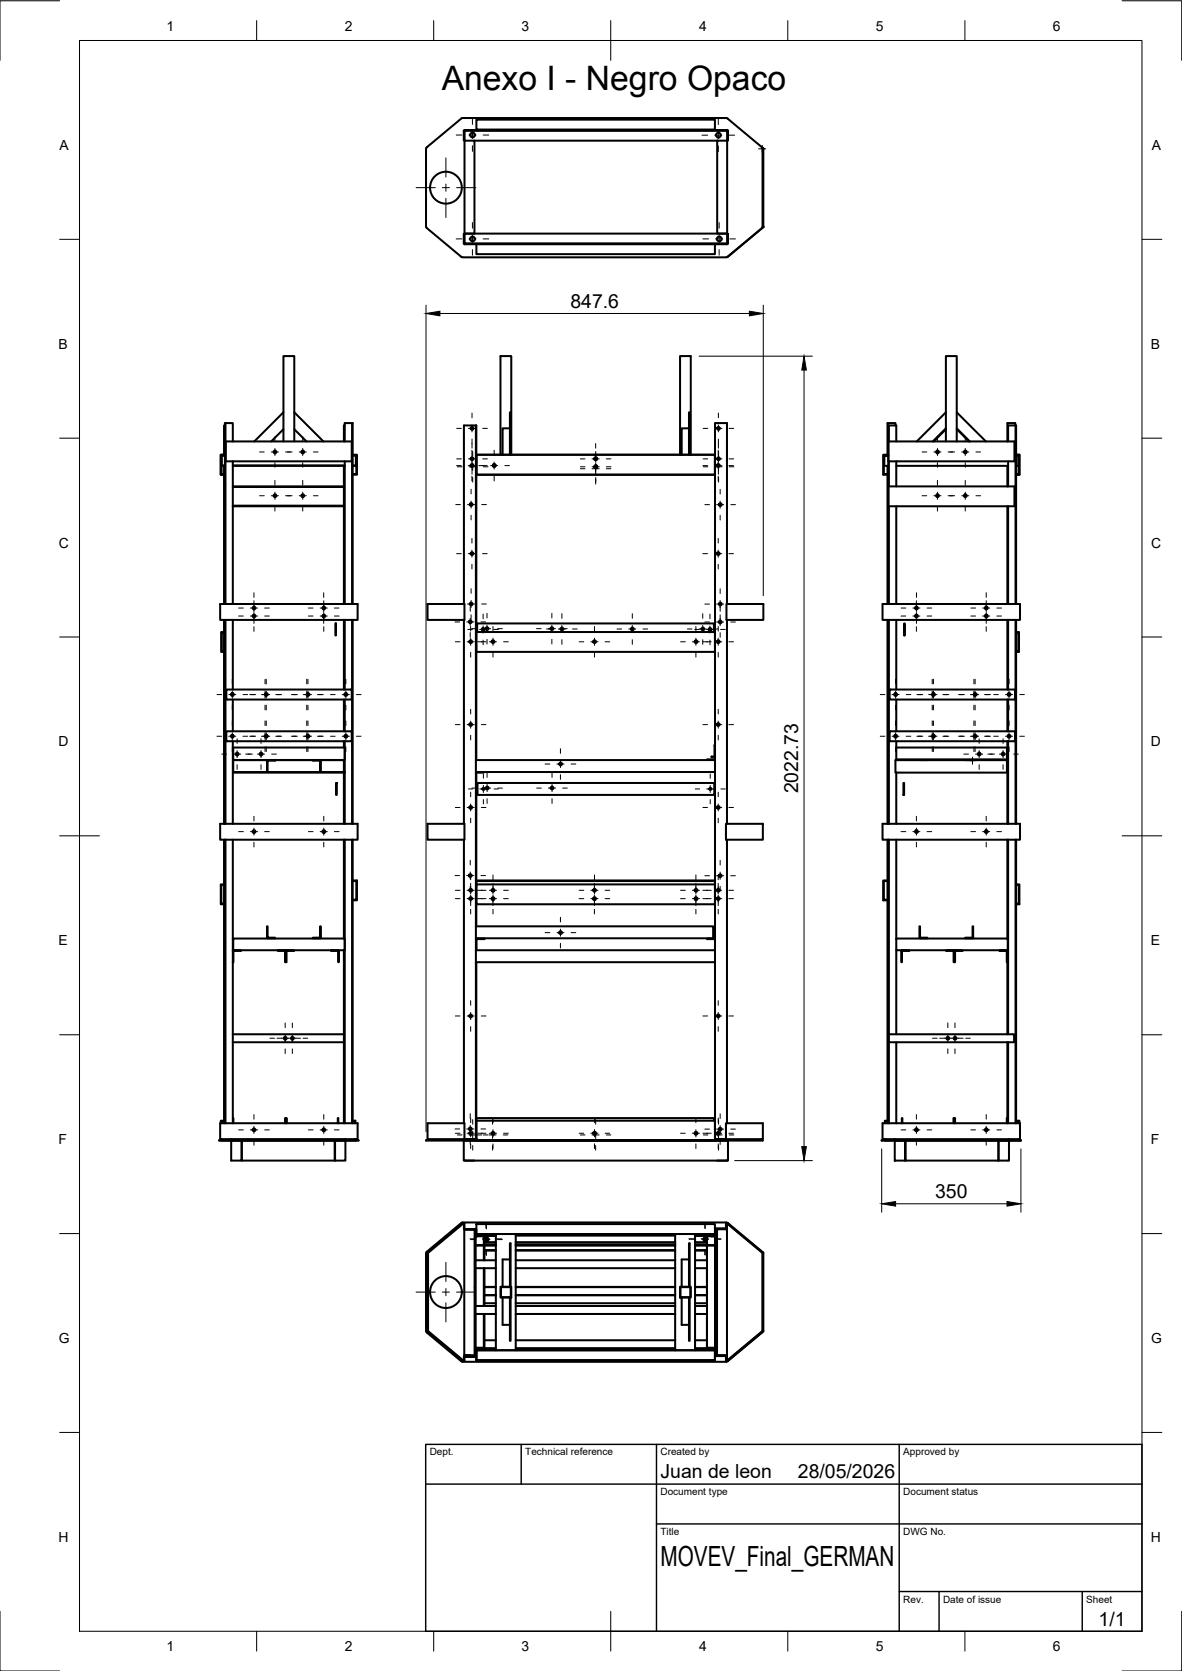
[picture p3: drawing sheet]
<svg xmlns="http://www.w3.org/2000/svg" width="297mm" height="420mm" viewBox="0 0 297 420" stroke-linecap="round" stroke-linejoin="round" font-family="sans-serif">
<defs><g id="words">
<text font-size="8.5" x="111" y="22.6">Anexo I - Negro Opaco</text>
<text font-size="7" x="166" y="393.7">MOVEV_Final_GERMAN</text>
<g font-size="4.9">
<text x="143.3" y="77.4">847.6</text>
<text x="200.6" y="199.5" transform="rotate(-90 200.6 199.5)">2022.73</text>
<text x="235" y="301.2">350</text>
<text x="166" y="371.7">Juan de leon</text>
<text x="200.5" y="371.7">28/05/2026</text>
<text x="276.1" y="408.8">1/1</text>
</g>
<g font-size="3.5">
<text x="41.9" y="7.7">1</text>
<text x="86.6" y="7.7">2</text>
<text x="131.1" y="7.7">3</text>
<text x="175.7" y="7.7">4</text>
<text x="220.1" y="7.7">5</text>
<text x="264.6" y="7.7">6</text>
<text x="15" y="37.7">A</text>
<text x="289.5" y="37.7">A</text>
<text x="14.7" y="87.7">B</text>
<text x="289.2" y="87.7">B</text>
<text x="14.8" y="137.7">C</text>
<text x="289.3" y="137.7">C</text>
<text x="14.7" y="187.7">D</text>
<text x="289.2" y="187.7">D</text>
<text x="14.7" y="237.7">E</text>
<text x="289.2" y="237.7">E</text>
<text x="14.7" y="287.7">F</text>
<text x="289.2" y="287.7">F</text>
<text x="14.8" y="337.7">G</text>
<text x="289.3" y="337.7">G</text>
<text x="14.7" y="387.7">H</text>
<text x="289.2" y="387.7">H</text>
<text x="41.9" y="415.2">1</text>
<text x="86.6" y="415.2">2</text>
<text x="131.1" y="415.2">3</text>
<text x="175.7" y="415.2">4</text>
<text x="220.1" y="415.2">5</text>
<text x="264.6" y="415.2">6</text>
</g>
<g font-size="2.5">
<text x="108" y="366">Dept.</text>
<text x="132" y="366">Technical reference</text>
<text x="166" y="366">Created by</text>
<text x="227" y="366">Approved by</text>
<text x="166" y="376">Document type</text>
<text x="227" y="376">Document status</text>
<text x="166" y="386">Title</text>
<text x="227" y="386">DWG No.</text>
<text x="227" y="403">Rev.</text>
<text x="237" y="403">Date of issue</text>
<text x="273" y="403">Sheet</text>
</g>
</g></defs>
<!-- layer: Visible -->
<g fill="none" stroke="#000" stroke-width=".51">
<path d="M107.1 37.4v19.6M107.3 37l8.9-7.3h66.3l9 7.3M107.3 37l-.2 .4M116.7 35.4h2.5v23.3h-2.5zM116.7 35.4v-2.5h66.1v2.5M116.8 32.7h65.9M116.8 32.7l-.3 .2v2.4l.3-2.5h65.9l.1 2.5h.1v-2.4l-.2-.2M119.2 35.4h61M119.7 30.1h60v2.5h-60zM180.2 35.4h2.5v23.3h-2.5zM182.7 35.4h.1M191.5 37l.2 .4v19.7"/>
<path d="M191.6 37.1l.2 .2M191.7 37.3v.1M191.8 37.3l.1 .1M191.8 37.4v19.6M107.1 56.9l.2 .4 9 7.4h66.2l9.3-7.7M116.5 58.8l.1 2.4 .2 .1h65.9l.1-2.5h.1v2.4l-.2 .2h-65.9l-.3-.2zM116.7 58.7h66.1v2.5h-66.1zM191.6 57.2h.1M191.7 56.9l-.2 .4M191.7 57v.2M119.7 61.4v2.5h60v-2.5M183.1 64.4l-.1 .1"/>
<path d="M55.5 114.3v5.1h1h-1v-5.1h1zM55.6 114.5h.9h-.9v4.7h.9h-.9zM55.7 117h.8M56.3 114.5h.1M56.3 117.1v2.1M56.3 119.4v32.5M56.5 107h-.2v7.3M56.5 114.5h-.8v2.6h.8M56.7 106.4h1.8v4.6M56.7 106.4h-.2v45.5M56.7 106.4v45.5M56.7 111h31.7v5h-31.7z"/>
<path d="M58.5 117h28.1M58.5 117.1h28.1M58.5 116v35.9M71.2 111v-21.5h2.8v21.5M71.2 103.7l-7.3 7.3M71.2 107.9l-3 3.1M74 103.7l7.3 7.3M74 107.9l3 3.1M86.4 117.1v34.8M86.6 111v-4.6h2v45.5M86.6 107h-.2v4M86.6 116v35.9"/>
<path d="M88.5 106.4v45.5M88.6 114.5h.8v2.5M88.6 114.5h1v4.7h-1M88.6 114.3h1.1v5.1h-1.1M88.6 117h.8M89.4 117l-.8 .1M119 117h-.4l-.2 .4M119.6 107l.1 84.1M119.7 114.3h60v5.1h-60zM125.8 114.3v-24.8h2.7v24.8M128.1 114.3v-10.6h.2v10.6M128.1 107.7h-1.8v6.6"/>
<path d="M149.5 117.6h.5M170.9 114.3v-24.8h2.7v24.8M173.1 114.3v-10.6h.2v10.6M173.1 107.7h-1.8v6.6M180.9 117.1a.35 .35 0 0 0-.4-.1 .35 .35 0 0 0-.2 .3M182.7 111v5M223 114.5h.1M223 117.1v2.1M223 119.4v32.5M223.2 114.5l-1 .1M223.2 114.6h-1v2.5h1M223.2 114.3h-1.2v5.1h1.2"/>
<path d="M223.2 114.5h-1.1v4.7h1.1M223.3 111h31.6v5h-31.6zM223.4 111v-4h-.2v44.9M223.4 107h1.8v4M223.4 116v6.3M225 107v-.6h-2v7.9M225.2 117.1h28.1M225.2 116v6.3M237.7 111v-21.5h2.7v21.5M237.7 103.7l-7.3 7.3M237.7 107.7l-3.3 3.3M237.7 107.9l-3.1 3.1"/>
<path d="M240.4 103.7l7.4 7.3M240.4 107.7l3.3 3.3M240.4 107.9l3.1 3.1M253.2 117.1v5.2M253.3 111v-4h2.1v44.9M253.3 116v6.3M255.1 107v-.6h-1.9v4.6M255.2 107v44.9M255.4 114.3h.8v5.1h-.8h.8v-5.1zM255.4 114.5h.6v4.7h-.6h.6v-4.7zM255.4 114.5h.5v2.6h-.5M255.4 114.6h.5"/>
<path d="M58.5 127.1h27.9M58.5 127.3h27.9M58.5 122.4h27.9M58.5 122.3h27.9M223.3 122.3h31.6v5h-31.6zM223.4 127.3v24.6M225.2 127.3v24.6M253.2 127.3v24.6M253.3 127.3v24.6M55.3 151.9h34.6v4h-34.6zM56.3 155.9v3M56.3 159.1v4.7"/>
<path d="M56.5 158.9h-.9v5h.9M56.5 159.1h-.8v4.7h.8M56.5 155.9v51.2M56.7 155.9v51.2M58.5 155.9v17.5M84.3 156.8h.1v3h-.1zM86.4 155.9v17.5M86.6 155.9v17.5M88.5 155.9v51.2M88.6 155.9v51.2M107.4 151.9h9.3v4h-9.3zM116.6 151.9v-44.9h3v179.4h-2.9"/>
<path d="M116.6 155.9v51.2M119.7 158.9h60v5h-60zM119.9 158.9v-2.1h59.5v2.1M182.6 151.9h9.2v4h-9.2zM182.7 151.9v-45.5h-3v180h2.7M182.7 155.9v51.2M221.8 151.9h34.5v4h-34.5zM223 155.9v51.2M223.2 155.9v51.2M223.4 155.9v51.2M225.2 155.9v17.5M227.2 156.8h.2v3h-.2z"/>
<path d="M253.2 155.9v17.5M253.3 155.9v17.5M255.2 155.9v51.2M255.4 158.9h.7v5h-.7M255.4 159.1h.5v4.7h-.5M255.4 155.9v51.2M56.3 163.9v43.2M56.9 173.4h31.5v2.5h-31.5zM58.5 174.3v.7M58.5 175.9v8M66.8 174.3a.35 .35 0 0 1 .2 .3 .35 .35 0 0 1-.2 .3M77.2 174.3a.35 .35 0 0 1 .2 .3 .35 .35 0 0 1-.2 .3"/>
<path d="M86.4 175.9v8M86.6 174.4v.5M86.6 175.9v8M223.6 173.4h31.5v2.5h-31.5zM225.2 174.3v.6M225.2 175.9v8M234.4 174.3a.35 .35 0 0 1 .2 .3 .35 .35 0 0 1-.2 .3M244.9 174.3a.35 .35 0 0 1 .2 .3 .35 .35 0 0 1-.2 .3M253.2 175.9v8M253.3 174.4v.5M253.3 175.9v8M56.9 183.9h31.5v2.5h-31.5z"/>
<path d="M58.5 184.8v.6M58.5 186.4v20.7M58.6 188h28v3.1h-28zM66.8 184.8a.35 .35 0 0 1 .2 .3 .35 .35 0 0 1-.2 .3M67.3 191.1l-.2 .2v2.8h.1v-2.8h1.9v-.2h-10.5v3.2h28v-.2h-28M77.2 184.8a.35 .35 0 0 1 .2 .3 .35 .35 0 0 1-.2 .3M78.6 191.1v.2h1.9v2.8h.1v-2.8l-.1-.2h-11.4M80.5 191.1h5.9v3M84.5 196.9h.1v3h-.1zM86.4 186.4v1.6M86.4 194.3v12.8M86.6 184.9v.4"/>
<path d="M86.6 186.4v20.7M119.7 194.3v38.6M120 196.9h59.5v3h-59.5zM179.7 194.1h-60.1h2v.2h-2M179.7 190.9h-2v.2h2h-60.1M179.7 187.4h-.1v2.8h-.8v.2h.9M223.6 183.9h31.5v2.5h-31.5zM225 191.1h28v3.2h-28zM225.2 188h27.8v3.1M225.2 190.9h27.8M225.2 184.8v.6M225.2 186.4v4.7"/>
<path d="M225.2 194.3v12.8M227 196.9h.2v3h-.2zM231.2 191.1h1.8M234.4 184.8a.35 .35 0 0 1 .2 .3 .35 .35 0 0 1-.2 .3M242.5 191.1h.1M244.4 191.1h.1M244.9 184.8a.35 .35 0 0 1 .2 .3 .35 .35 0 0 1-.2 .3M253.2 186.4v20.7M253.3 184.9v.5M253.3 186.4v20.7M55.3 207.1h34.6v4h-34.6zM56.3 211.1v11.3"/>
<path d="M56.5 211.1v71.3M56.7 211.1v71.3M58.5 211.1v27.9M86.4 211.1v24.9M86.6 211.1v71.3M88.5 211.1v71.3M88.6 211.1v71.3M107.4 207.1h9.3v4h-9.3zM116.6 211.1v71.3M182.4 207.1h9.3v4h-9.3zM182.7 211.1v71.3M221.8 207.1h34.5v4h-34.5z"/>
<path d="M223 211.1v10.3M223.2 211.1v71.3M223.4 211.1v71.3M225.2 211.1v27.8h28v-2.9h-28M253.2 211.1v24.9M253.3 211.1v49M255.2 211.1v71.3M255.4 211.1v71.3M56.3 222.5v4.7M56.3 227.4v54.4M56.5 222.4h-1v5h1M56.5 222.5h-.9v4.7h.9"/>
<path d="M58.5 238.9h.1M58.5 236.1h.1M58.5 236h.1M58.6 239l1.9-.1v.2h-1.8v2.8h-.2zM58.6 236h28v2.9h-28zM67.2 235.9h1.9v-.1h-1.9v-2.9h-.1v2.9l.2 .1M71.6 238.9h-1.8v.2h1.8v2.8h.2v-2.8l-.1-.2M71.9 239l2-.1v.2h-1.9v2.8h-.1zM80.5 232.9h.1v3h-2v-.1h1.9zM85.2 239.1l-.2-.2h-1.8v.2h1.8v2.8h.2v-2.8M86.4 238.9v43.5M88.6 221.5h1v4.7h-1"/>
<path d="M88.6 221.4h1.1v5h-1.1M119.6 232.9h59.6v3h-59.6M119.7 236h2.1v.1h-2.1l-.1 2.8h60.1M119.7 235.9v.1M119.7 236.1v2.8M119.7 236h-.1M119.7 221.5v-.1h60v1M119.7 222.4h60v5h-60zM119.7 221.5h60M119.7 221.5v.9M123.7 226.2h.4M149.2 226.2h.4"/>
<path d="M174.7 226.2h.4M179.7 236h-2v.1h2M223 221.5v4.7M223 226.4v55.4M223.2 221.4h-1.2v5h1.2M223.2 221.5h-1.1v4.7h1.1M225.2 238.9v21.2M226.6 239l1.9-.1v.2h-1.8v2.8h-.2zM231.1 232.9h.1v2.9h1.8v.1h-1.9zM237.8 238.9l2 .1v2.9h-.2v-2.8h-1.8zM239.9 239l2-.1v.2h-1.9v2.8h-.1zM244.4 232.9h.2l-.1 3h-2v-.1h1.9z"/>
<path d="M253.2 238.9v.1M253.2 239.1l-.2-.2h-1.8v.2h1.8v2.8h.2v-2.8M255.4 222.4h.8v5h-.8M255.4 222.5h.6v4.7h-.6M58.5 241.9v40.5M119.6 241.9h60.1M119.7 241.9v44.5h-3M253.2 241.9v18.2M58.5 260.1h27.9M58.5 262.1h27.9M223.4 260.1h31.4v2h-31.4M225.2 262.1v20.3"/>
<path d="M253.2 262.1v19M253.3 262.1v20.3M55.1 286.7h35v.1h-35zM55.3 282.4h34.6v4h-34.6zM55.5 286.8h2.5M55.5 286.4v.3M55.6 286.4v.2l2.4 .1M56.3 281.9v.5M56.5 281.8h-1v.6M56.5 281.9h-.9v.5M58 286.4v.2M58 286.6h28.7"/>
<path d="M58.1 286.8h2.6v5h-2.6zM58.5 281.1h.2v1.3M60.7 286.9l.1 .1v-.2h23.3v5h-23.3v-4.8M60.8 291.6l-.1 .2M63.5 284.1h.7M71.6 282.4v-1.3h.2v1.3M71.9 282.4v-1.3h.2v1.3M81 284.1h.7M84.1 291.6l.1 .2M84.1 287v4.6M84.2 286.8h2.6v5h-2.6zM84.2 286.9l-.1 .1"/>
<path d="M84.9 282.4v-1.3h.1v1.3M86.7 286.4v.3l-28.7-.1M86.8 286.8h2.5M88.6 281.8h.7v.6M88.6 281.9h.6v.5M89.2 286.4v.2l-2.4 .1M89.3 286.4v.3M107.1 286.7h84.6v.1h-84.6zM107.4 282.4h9.3v4h-9.3zM116.5 286.8h66.4v5h-66.4zM116.9 291.8h.1M116.9 291.8h2.3"/>
<path d="M118.6 285.1l-.1 .2M119.7 281.8v-.7h59.7v.7M119.7 281.8v4.9M119.7 281.8h60v4.9M119.7 286.8h60M123.6 285.1l.3-.1 .2 .2M149.7 285l-.3 .3M174.7 284.7v.5M180.2 291.8h2.3M180.8 285.1l-.3-.1-.2 .2M182.4 282.4h9.3v4h-9.3zM182.6 291.8h.1"/>
<path d="M221.6 286.7h35v.1h-35zM221.8 282.4h34.5v4h-34.5zM222.4 286.8h2.5M222.4 286.4v.3M222.5 286.4v.2l2.4 .1M223 281.9v.5M223.2 281.8h-.8v.6M223.2 281.9h-.7v.5M224.9 286.8h2.6v5h-2.6zM224.9 286.4v.3h28.7v-.3M226.6 282.4v-1.3h.2v1.3M227.5 286.9v.1"/>
<path d="M227.5 286.8h23.4v5h-23.4zM227.5 287v4.6M227.5 291.6v.2M230 284.1h.7M230 284.2h.6M239.6 282.4v-1.3h.2v1.3M239.9 282.4v-1.3h.1v1.3M247.5 284.1h.7M247.5 284.2h.7M250.9 291.6l.1 .2M251 286.8h2.6v5h-2.6zM251 286.9l-.1 .1"/>
<path d="M253 282.4v-1.3h.2v1.3M253.7 286.8h2.5M255.4 281.8h.8v.6M255.4 281.9h.6v.5M256 286.4v.2l-2.3 .1M256.2 286.4v.3M107.5 314.9l8.7-7.3h.5v1.4h-.1v-1.3h-.3l-8.7 7.3v19.7l8.8 7.3h.2v-.8M107.5 314.9v19.8l8.8 7.4 .4 .1v-1M115.9 307.5l-8.8 7.5v19.7l.2 .3 8.8 7.4h66.4l9.1-7.5M115.9 307.5h66.9M116.7 309.1v31.7h2.6v-31.6M116.7 309.1h.1"/>
<path d="M116.7 309.1h3v2h-.2v-1.9h-2.8zM119.5 317v1.9h5.1M119.5 317v-6.1h-.1v28h.1v-8.6M119.5 318.9v9.5M119.5 316.9h5.1M119.5 310.9h.1M119.7 310.9h1.9v2.2M119.7 307.8h60v2.5h-60zM119.7 310.3v.4h4.9M121.6 311.1h.2v1.8M121.6 313.2v3.7M121.6 318.9v9.5"/>
<path d="M121.6 312.9h3M121.8 313v.1M121.8 313.2v3.7M121.8 318.9v9.5M121.8 314.5h2.8M121.8 314.3h2.8M121.8 312.3h2.8M121.8 311.6a.5 .5 0 0 1 .7-.4 .5 .5 0 0 1 0 .9 .5 .5 0 0 1-.7-.4M122.6 311.3a.5 .5 0 0 1-.2 .6 .5 .5 0 0 1-.6-.1M124.6 310.7l-4.9 .2M124.6 313.1h-4.7v.1h4.7M124.6 310.3v29.2"/>
<path d="M128.1 316.7h-1.8v6.8M129.6 318.9h40.1M129.6 316.9h40.1M129.6 314.5h40.1M129.6 314.3h40.1M129.6 312.3h40.1M129.6 310.3v29.2M129.6 310.7h40.1M129.6 313h40.1M129.6 312.9h40.1M129.6 313.2h40.1M169.7 310.3v29.2"/>
<path d="M173.1 316.7h-1.8v6.8M174.7 313l4.7 .1v.1h-4.7M174.7 310.3v29.2M174.7 318.9h3M174.7 316.9h3M174.7 310.7h4.2M174.7 314.5h3M174.7 314.3h3M174.7 312.3h3M174.7 310.7h4.3M177.5 311.2a.5 .5 0 0 1 0 .6 .5 .5 0 0 1-.6 .1M177.7 310.9v2h-3"/>
<path d="M177.7 313v.1M177.7 313.2v25.7M177.7 310.9h.1M177.7 311.3a.5 .5 0 0 0-.8-.1 .5 .5 0 0 0 0 .8 .5 .5 0 0 0 .8-.1M179.3 310.3l-.5 .6h1v-1.9h2.9v-.1h-3v2M179.6 310.3v.6M179.7 309.9h.1M179.7 310.9h-2v2.2M179.9 312.3h.2v2h-.2M180.2 309.1h2.5v31.7h-2.5zM180.2 309.1h-.2l.2 .1M182.6 308.8h.1v-1.1h.3l8.7 7.3v19.7l-8.8 7.3h-.2v-.8h-.1"/>
<path d="M182.6 307.6v1.2M182.8 307.5l.1 .1M182.8 307.7l8.8 7.3v19.7l-8.8 7.3M182.9 307.6h-.5v1.2h.2M183 307.6l8.8 7.3M191.7 315v.1M191.8 314.9v19.8M119.3 325.6h.1M119.3 323.6h.1M119.5 330.4h5.1M119.7 339.5h60v2.5h-60zM119.7 339.1v.3"/>
<path d="M121.6 330.4v8.5h-2.1v.2h2.3v-8.7M121.8 337h2.8M121.8 339h2.8M121.8 327.7h2.8M121.8 325.7h2.8M121.8 325.6h2.8M121.8 323.6h2.8M124.6 328.4h-5.1v1.9M124.6 339.4h-4.9v2.5M125.8 323.5h2.7v2.8h-2.7zM125.9 323.6h2.5v2.6h-2.5zM126.3 326.3v6.8h1.8"/>
<path d="M128.1 326.3v10.8h.2v-10.8M128.1 323.5v-10.8h.2v10.8M129.6 337h40.1M129.6 339h40.1M129.6 327.7h40.1M129.6 325.7h40.1M129.6 328.4h40.1M129.6 330.4h40.1M129.6 325.6h40.1M129.6 323.6h40.1M129.6 339.4h40.1M170.9 323.5h2.7v2.8h-2.7z"/>
<path d="M171 323.6h2.5v2.6h-2.5zM171.3 326.3v6.8h1.8M173.1 326.3v10.8h.2v-10.8M173.1 323.5v-10.8h.2v10.8M174.7 339.4l5 .1M174.7 337h3M174.7 339h5M174.7 327.7h3M174.7 325.7h3M174.7 328.4h3M174.7 330.4h3M174.7 325.6h3"/>
<path d="M174.7 323.6h3M177.7 338.9h.1M177.7 338.9h2.2v-28h-.2v28M179.5 339v.4M179.9 338.9l-.1 .1M191.7 334.7h.1M191.8 334.8l-8.8 7.3-.6 .1v-1h.2M191.9 334.7l-.1 .1M116.6 341h2.8v-1.8h.2v2h-3zM116.9 340.8h1.3v.1h-1.3l-.2-.1M179.8 341h2.9v-.2h-2.9v-1.8h-.1v1.8l.1 .2M180.2 340.5h-.2l.2 .1"/>
<path d="M182.6 341.2v1"/>
<circle cx="118.8" cy="33.9" r=".6"/>
<circle cx="180.5" cy="34" r=".6"/>
<circle cx="112.1" cy="47.2" r="4"/>
<circle cx="118.8" cy="60.1" r=".6"/>
<circle cx="180.8" cy="60.1" r=".6"/>
<circle cx="69.1" cy="113.6" r=".35"/>
<circle cx="76.1" cy="113.6" r=".35"/>
<circle cx="118.6" cy="117" r=".35"/>
<circle cx="118.6" cy="115.3" r=".35"/>
<circle cx="118.6" cy="107.7" r=".35"/>
<circle cx="124.2" cy="117" r=".35"/>
<circle cx="149.7" cy="115.3" r=".35"/>
<circle cx="149.7" cy="117.3" r=".35"/>
<circle cx="180.5" cy="117" r=".35"/>
<circle cx="180.6" cy="115.3" r=".35"/>
<circle cx="180.6" cy="107.7" r=".35"/>
<circle cx="235.6" cy="113.6" r=".35"/>
<circle cx="242.6" cy="113.6" r=".35"/>
<circle cx="69.1" cy="124.6" r=".35"/>
<circle cx="76.1" cy="124.6" r=".35"/>
<circle cx="118.4" cy="126.8" r=".35"/>
<circle cx="118.6" cy="139.2" r=".35"/>
<circle cx="180.5" cy="139.2" r=".35"/>
<circle cx="181" cy="126.9" r=".35"/>
<circle cx="235.6" cy="124.6" r=".35"/>
<circle cx="242.6" cy="124.6" r=".35"/>
<circle cx="63.8" cy="152.9" r=".35"/>
<circle cx="63.8" cy="154.9" r=".35"/>
<circle cx="81.4" cy="152.9" r=".35"/>
<circle cx="81.4" cy="154.9" r=".35"/>
<circle cx="118.2" cy="156.3" r=".35"/>
<circle cx="118.4" cy="151.9" r=".35"/>
<circle cx="121.4" cy="158.3" r=".35"/>
<circle cx="122.4" cy="158.1" r=".35"/>
<circle cx="138.7" cy="158.1" r=".35"/>
<circle cx="141.2" cy="158.1" r=".35"/>
<circle cx="158.9" cy="158.1" r=".35"/>
<circle cx="176.6" cy="158.1" r=".35"/>
<circle cx="178.4" cy="158.3" r=".35"/>
<circle cx="181" cy="156.4" r=".35"/>
<circle cx="181" cy="151.9" r=".35"/>
<circle cx="230.3" cy="154.9" r=".35"/>
<circle cx="230.3" cy="152.9" r=".35"/>
<circle cx="247.9" cy="152.9" r=".35"/>
<circle cx="247.9" cy="154.9" r=".35"/>
<circle cx="58.4" cy="174.6" r=".35"/>
<circle cx="66.9" cy="174.6" r=".35"/>
<circle cx="77.4" cy="174.6" r=".35"/>
<circle cx="86.9" cy="174.6" r=".35"/>
<circle cx="118.3" cy="161.3" r=".35"/>
<circle cx="123.9" cy="161.3" r=".35"/>
<circle cx="149.4" cy="161.3" r=".35"/>
<circle cx="174.9" cy="161.3" r=".35"/>
<circle cx="180.5" cy="161.3" r=".35"/>
<circle cx="225.1" cy="174.6" r=".35"/>
<circle cx="234.6" cy="174.6" r=".35"/>
<circle cx="245.1" cy="174.6" r=".35"/>
<circle cx="253.6" cy="174.6" r=".35"/>
<circle cx="58.4" cy="185.1" r=".35"/>
<circle cx="59.6" cy="189.6" r=".35"/>
<circle cx="65.6" cy="189.6" r=".35"/>
<circle cx="66.9" cy="185.1" r=".35"/>
<circle cx="77.4" cy="185.1" r=".35"/>
<circle cx="86.9" cy="185.1" r=".35"/>
<circle cx="118.3" cy="182.2" r=".35"/>
<circle cx="121.5" cy="198.4" r=".26"/>
<circle cx="122.4" cy="198.1" r=".35"/>
<circle cx="138.7" cy="198.1" r=".35"/>
<circle cx="140.9" cy="192.1" r=".35"/>
<circle cx="178.5" cy="198.4" r=".26"/>
<circle cx="180.5" cy="182.2" r=".35"/>
<circle cx="225.1" cy="185.1" r=".35"/>
<circle cx="234.6" cy="185.1" r=".35"/>
<circle cx="245.1" cy="185.1" r=".35"/>
<circle cx="246.1" cy="189.6" r=".35"/>
<circle cx="252.1" cy="189.6" r=".35"/>
<circle cx="253.6" cy="185.1" r=".35"/>
<circle cx="63.8" cy="209.1" r=".35"/>
<circle cx="81.4" cy="209.1" r=".35"/>
<circle cx="118.3" cy="203" r=".35"/>
<circle cx="180.5" cy="203" r=".35"/>
<circle cx="230.3" cy="209.1" r=".35"/>
<circle cx="247.9" cy="209.1" r=".35"/>
<circle cx="118.2" cy="220.1" r=".35"/>
<circle cx="118.3" cy="225.9" r=".35"/>
<circle cx="118.3" cy="223.8" r=".35"/>
<circle cx="123.9" cy="223.8" r=".35"/>
<circle cx="123.9" cy="225.9" r=".35"/>
<circle cx="140.9" cy="234.5" r=".35"/>
<circle cx="149.4" cy="223.8" r=".35"/>
<circle cx="149.4" cy="225.9" r=".35"/>
<circle cx="174.9" cy="223.8" r=".35"/>
<circle cx="174.9" cy="225.9" r=".35"/>
<circle cx="180.5" cy="223.8" r=".35"/>
<circle cx="180.5" cy="225.9" r=".35"/>
<circle cx="181" cy="220.2" r=".35"/>
<circle cx="118.3" cy="255.4" r=".35"/>
<circle cx="180.5" cy="255.4" r=".35"/>
<circle cx="71.7" cy="261.1" r=".35"/>
<circle cx="73.5" cy="261.1" r=".35"/>
<circle cx="238.2" cy="261.1" r=".35"/>
<circle cx="240" cy="261.1" r=".35"/>
<circle cx="63.8" cy="284.1" r=".35"/>
<circle cx="81.4" cy="284.1" r=".35"/>
<circle cx="118.2" cy="283.9" r=".35"/>
<circle cx="118.3" cy="285" r=".35"/>
<circle cx="123.9" cy="285" r=".35"/>
<circle cx="149.4" cy="284.9" r=".35"/>
<circle cx="174.9" cy="285" r=".35"/>
<circle cx="180.5" cy="285" r=".35"/>
<circle cx="181" cy="283.9" r=".35"/>
<circle cx="230.3" cy="284.1" r=".35"/>
<circle cx="247.9" cy="284.1" r=".35"/>
<circle cx="112.1" cy="324.9" r="4"/>
</g>
<g fill="#000">
<circle cx="191.7" cy="37.4" r=".25"/>
<circle cx="191.7" cy="57.1" r=".25"/>
<circle cx="119.7" cy="194.1" r=".25"/>
<circle cx="86.8" cy="286.8" r=".25"/>
<circle cx="89.3" cy="286.8" r=".25"/>
<circle cx="119.5" cy="286.4" r=".25"/>
<circle cx="119.7" cy="286.8" r=".25"/>
<circle cx="179.7" cy="286.8" r=".25"/>
<circle cx="222.4" cy="286.8" r=".25"/>
<circle cx="253.7" cy="286.8" r=".25"/>
<circle cx="256.2" cy="286.8" r=".25"/>
<circle cx="179.5" cy="310.9" r=".25"/>
</g>
<!-- layer: TITLEBLOCK -->
<path d="M107 363.2h180v47h-180zM107 373.2h180M131 363.2v10M165 363.2v47M226 363.2v47M165 383.2h122M226 400.2h61M236 400.2v10M272 400.2v10" fill="none" stroke="#000" stroke-width=".36"/>
<!-- layer: Smart Centers -->
<g fill="none" stroke="#000" stroke-width=".25">
<path d="M112.1 39.7v4.8M114.6 34h1.5M117.8 34h1.8M118.7 29.9v1.4M118.7 33.1v1.7M118.7 36.6v1.5M121.4 34h1.4M176.4 34h1.4M179.6 34h1.8M180.5 29.9v1.4M180.5 33.1v1.8M180.5 36.7v1.4"/>
<path d="M183.2 34h1.4M190.6 37.4h1.8M191.5 36.5v1.8M104.6 47.2h4.8M111.2 47.2h1.7M112.1 46.3v1.8M112.1 49.9v4.8M114.7 47.2h4.9M118.7 56v1.4M118.7 59.2v1.8M180.7 56v1.4M180.7 59.2v1.8"/>
<path d="M114.6 60.1h1.5M117.8 60.1h1.8M118.7 62.8v1.4M121.4 60.1h1.4M176.6 60.1h1.5M179.8 60.1h1.8M180.7 62.8v1.4M183.4 60.1h1.4M65.2 113.6h1.2M68.2 113.6h1.8M69.1 109.8v1.2M69.1 112.8v1.7"/>
<path d="M69.1 116.3v1.2M71.8 113.6h1.6M75.2 113.6h1.8M76.1 109.8v1.2M76.1 112.8v1.7M76.1 116.3v1.2M78.8 113.6h1.1M114.7 117.1h1.2M114.8 115.4h1.2M114.8 107.7h1.2M114.9 117.4h1.2M117.7 117.1h1.8"/>
<path d="M117.7 115.4h1.8M117.7 107.7h1.8M117.9 117.4h1.8M118.6 113.2v1.2M118.6 119.7v1.2M118.6 103.9v1.2M118.6 106.8v1.8M118.6 110.4v2.3M118.6 114.5v3.5M118.6 118v1.2M118.8 113.5v1.2M118.8 116.5v1.8"/>
<path d="M120.3 117.1h2.1M121.3 115.4h1.2M121.3 107.7h1.2M121.5 117.4h1.1M123.3 117.1h1.8M124.2 113.2v1.2M124.2 116.2v1.8M124.2 119.7v1.2M126.9 117.1h1.1M145.8 115.4h1.2M145.8 117.9h1.2M145.9 117.4h1.1"/>
<path d="M148.8 115.4h1.8M148.8 117.9h1.8M148.8 117.4h1.8M149.7 111.5v1.2M149.7 113.5v2.8M149.7 116.5v2.7M152.4 115.4h1.1M152.4 117.9h1.1M152.4 117.4h1.1M176.6 117.1h1.2M176.7 115.4h1.2M176.7 107.7h1.2"/>
<path d="M176.7 117.4h1.2M179.6 117.1h1.8M179.6 115.4h1.8M179.6 107.7h1.8M179.7 117.4h1.8M180.5 113.2v1.2M180.5 116.2v1.8M180.5 119.7v1.2M180.5 103.9v1.2M180.5 106.8v1.8M180.5 110.4v2.3M180.6 113.5l-.1 2.8"/>
<path d="M180.6 116.5l-.1 2.7M183.2 117.1h1.1M183.2 115.4h1.2M183.2 107.7h1.2M183.3 117.4h1.1M231.7 113.6h1.2M234.7 113.6h1.8M235.6 109.8v1.2M235.6 112.8v1.7M235.6 116.3v1.2M238.3 113.6h1.6M241.7 113.6h1.8"/>
<path d="M242.6 109.8v1.2M242.6 112.8v1.7M242.6 116.3v1.2M245.3 113.6h1.1M65.2 124.7h1.2M68.2 124.7h1.8M69.1 120.8v1.2M69.1 123.8v1.8M69.1 127.3v1.2M71.8 124.7h1.6M75.2 124.7h1.8M76.1 120.8v1.2"/>
<path d="M76.1 123.8v1.8M76.1 127.3v1.2M78.8 124.7h1.1M114.5 126.9h1.2M114.7 139.2h1.2M117.5 126.9h1.8M117.7 139.2h1.8M118.4 123v1.2M118.4 126v1.8M118.4 129.6v1.1M118.6 135.4v1.1M118.6 138.3v1.8"/>
<path d="M118.8 120v1.2M121.1 126.9h1.1M121.3 139.2h1.1M149.7 120.1v1.6M176.6 139.2h1.2M177.1 126.9h1.2M179.6 139.2h1.8M180.1 126.9h1.8M180.5 135.4v1.1M180.5 138.3v1.8M180.6 120v1.2M181 123v1.2"/>
<path d="M181 126v1.8M181 129.6v1.1M183.2 139.2h1.1M183.7 126.9h1.1M231.7 124.7h1.2M234.7 124.7h1.8M235.6 120.8v1.2M235.6 123.8v1.8M235.6 127.3v1.2M238.3 124.7h1.6M241.7 124.7h1.8M242.6 120.8v1.2"/>
<path d="M242.6 123.8v1.8M242.6 127.3v1.2M245.3 124.7h1.1M60 152.9h1.2M60 154.9h1.2M62.9 152.9h1.8M62.9 154.9h1.8M63.8 149v1.2M63.8 151v2.8M63.8 154v2.7M63.8 157.6v1.2M66.5 152.9h1.2"/>
<path d="M66.5 154.9h1.2M77.5 152.9h1.2M77.5 154.9h1.2M80.5 152.9h1.8M80.5 154.9h1.8M81.3 149v1.2M81.4 151l-.1 2.8M81.4 154l-.1 2.7M81.4 157.6v1.2M84 152.9h1.2M84 154.9h1.2M114.3 156.4h1.2"/>
<path d="M114.5 151.9h1.2M117.3 156.4h1.8M117.5 151.9h1.8M117.6 158.3h1.1M118.2 152.5v1.2M118.2 155.5v1.8M118.2 159v1.2M118.3 157.5v1.2M118.4 148v1.2M118.4 151v1.8M118.4 154.6v1.1M118.5 158.1h1.2"/>
<path d="M118.6 141.9v1.2M120.5 158.3h1.8M120.9 156.4h1.1M121.1 151.9h1.1M121.4 154.4v1.2M121.4 157.4v1.8M121.5 158.1h1.8M122.4 154.2v1.2M122.4 157.2v1.8M123.9 157.5v1.2M124.1 158.3h1.2M125.1 158.1h1.1"/>
<path d="M134.8 158.1h1.2M137.4 158.2h1.1M137.8 158.1h1.8M138.7 154.2v1.2M138.7 157.2v1.8M140.3 158.2h1.8M141.2 154.3v1.2M141.2 157.3v1.7M141.4 158.1h1.1M143.9 158.2h1.2M149.4 157.5v1.2M155 158.2h1.2"/>
<path d="M158 158.2h1.8M158.9 154.3v1.2M158.9 157.3v1.7M161.6 158.2h1.2M172.7 158.2h1.2M174.6 158.3h1.1M174.9 157.5v1.2M175.7 158.2h1.8M176.6 154.3v1.2M176.6 157.3v1.7M177.1 156.4h1.2M177.1 151.9h1.2"/>
<path d="M177.5 158.3h1.8M178.4 154.4v1.2M178.4 157.4v1.8M179.3 158.2h1.1M180.1 156.4h1.8M180.1 151.9h1.8M180.5 141.9v1.2M180.5 157.5v1.2M181 148.1v1.1M181 151v2.7M181 154.6v2.7M181 159.1v1.2"/>
<path d="M181.1 158.3h1.2M183.6 156.4h1.2M183.7 151.9h1.1M226.4 154.9h1.2M226.5 152.9h1.1M229.4 152.9h1.8M229.4 154.9h1.8M230.3 151v2.8M230.3 154v2.7M230.3 157.6v1.2M230.3 149v1.2M233 152.9h1.1"/>
<path d="M233 154.9h1.1M244 152.9h1.2M244 154.9h1.2M246.9 154.9h1.8M247 152.9h1.7M247.8 149v1.2M247.8 151v2.8M247.8 154v2.7M247.8 157.6v1.2M250.5 152.9h1.2M250.5 154.9h1.2M54.5 174.6h1.2"/>
<path d="M57.5 174.6h1.8M58.4 170.8v1.2M58.4 173.8v1.7M58.4 177.3v1.2M61.1 174.6h1.1M62.8 174.6h1.4M65.7 174.6h2.1M66.6 170.8v1.2M66.6 173.8v1.7M66.6 177.3v1.2M66.9 170.8v1.2M66.9 173.8v1.7"/>
<path d="M66.9 177.3v1.2M69.3 174.6h1.5M73.2 174.6h1.5M76.2 174.6h2.1M77.1 170.8v1.2M77.1 173.8v1.7M77.1 177.3v1.2M77.4 170.8v1.2M77.4 173.8v1.7M77.4 177.3v1.2M79.8 174.6h1.4M83.1 174.6h1.1"/>
<path d="M86 174.6h1.8M86.9 170.8v1.2M86.9 173.8v1.7M86.9 177.3v1.2M89.6 174.6h1.1M114.4 161.4h1.2M117.4 161.4h1.8M118.3 160.5v1.8M118.3 164v1.2M118.3 178.4v1.1M120 161.4h2.1M121.4 161v1.1"/>
<path d="M122.4 160.8v1.1M123 161.4h1.8M123.9 160.5v1.8M123.9 164v1.2M126.6 161.4h1.1M138.7 160.8v1.1M141.2 160.8v1.2M145.5 161.4h1.2M148.5 161.4h1.8M149.4 160.5v1.8M149.4 164v1.2M152.1 161.4h1.1"/>
<path d="M158.9 160.8v1.2M171 161.4h1.2M174 161.4h1.8M174.9 160.5v1.8M174.9 164v1.2M176.6 160.8v1.2M176.6 161.4h2.1M178.4 161v1.1M179.6 161.4h1.8M180.5 160.5v1.8M180.5 164v1.2M180.5 178.4v1.1"/>
<path d="M183.2 161.4h1.1M221.2 174.6h1.2M224.2 174.6h1.8M225.1 170.8v1.2M225.1 173.8v1.7M225.1 177.3v1.2M227.7 174.6h1.2M230.4 174.6h1.5M233.4 174.6h2.1M234.3 170.8v1.2M234.3 173.8v1.7M234.3 177.3v1.2"/>
<path d="M234.6 170.8v1.2M234.6 173.8v1.7M234.6 177.3v1.2M236.9 174.6h1.5M240.9 174.6h1.5M243.9 174.6h2M244.8 170.8v1.2M244.8 173.8v1.7M244.8 177.3v1.2M245 170.8v1.2M245 173.8v1.7M245 177.3v1.2"/>
<path d="M247.4 174.6h1.5M249.7 174.6h1.2M252.7 174.6h1.8M253.6 170.8v1.2M253.6 173.8v1.7M253.6 177.3v1.2M256.2 174.6h1.2M54.5 185.1h1.2M55.7 189.6h1.2M57.5 185.1h1.8M58.4 181.3v1.1M58.4 184.2v1.8"/>
<path d="M58.4 187.8v1.2M58.7 189.6h1.8M59.6 185.8v1.1M59.6 188.7v1.8M59.6 192.3v1.2M61.1 185.1h1.1M61.7 189.6h1.7M62.8 185.1h1.4M64.7 189.6h1.8M65.6 185.8v1.1M65.6 188.7v1.8M65.6 192.3v1.2"/>
<path d="M65.7 185.1h2.1M66.6 181.3v1.1M66.6 184.2v1.8M66.6 187.8v1.2M66.9 181.3v1.1M66.9 184.2v1.8M66.9 187.8v1.2M68.3 189.6h1.1M69.3 185.1h1.5M73.2 185.1h1.5M76.2 185.1h2.1M77.1 181.3v1.1"/>
<path d="M77.1 184.2v1.8M77.1 187.8v1.2M77.4 181.3v1.1M77.4 184.2v1.8M77.4 187.8v1.2M79.8 185.1h1.4M83.1 185.1h1.1M86 185.1h1.8M86.9 181.3v1.1M86.9 184.2v1.8M86.9 187.8v1.2M89.6 185.1h1.1"/>
<path d="M114.4 182.2h1.2M117.4 182.2h1.8M117.7 198.4h1.1M118.3 181.3v1.8M118.3 184.9v1.2M118.3 199.2v1.1M118.6 198.2h1.1M120.6 198.4h1.8M121 182.2h1.1M121.5 194.6v1.1M121.5 197.5v1.8M121.5 198.2h1.8"/>
<path d="M122.4 194.3v1.2M122.4 197.3v1.8M124.2 198.4h1M125.1 198.2h1.2M134.9 198.2h1.1M137 192.1h1.2M137.8 198.2h1.8M138.7 194.3v1.2M138.7 197.3v1.8M140 192.1h1.7M140.8 188.3v1.1M140.8 191.2v1.8"/>
<path d="M140.8 194.8v1.2M141.4 198.2h1.2M143.5 192.1h1.2M174.7 198.4h1.1M176.6 182.2h1.2M177.6 198.4h1.8M178.5 194.6v1.1M178.5 197.5v1.8M179.6 182.2h1.8M180.5 181.3v1.8M180.5 184.9v1.2M180.5 199.2v1.1"/>
<path d="M181.2 198.4h1M183.2 182.2h1.1M221.2 185.1h1.2M224.2 185.1h1.8M225.1 181.3v1.1M225.1 184.2v1.8M225.1 187.8v1.2M227.7 185.1h1.2M230.4 185.1h1.5M233.4 185.1h2.1M234.3 181.3v1.1M234.3 184.2v1.8"/>
<path d="M234.3 187.8v1.2M234.6 181.3v1.1M234.6 184.2v1.8M234.6 187.8v1.2M236.9 185.1h1.5M240.9 185.1h1.5M242.2 189.6h1.2M243.5 191.3h1.8M243.9 185.1h2M244.4 190.4v1.8M244.8 181.3v1.1M244.8 184.2v1.8"/>
<path d="M244.8 187.8v1.2M245 181.3v1.1M245 184.2v1.8M245 187.8v1.2M245.2 189.6h1.8M246.1 185.8v1.1M246.1 188.7v1.8M246.1 192.3v1.2M247.4 185.1h1.5M248.2 189.6h1.7M249.7 185.1h1.2M251.2 189.6h1.8"/>
<path d="M252.1 185.8v1.1M252.1 188.7v1.8M252.1 192.3v1.2M252.7 185.1h1.8M253.6 181.3v1.1M253.6 184.2v1.8M253.6 187.8v1.2M254.7 189.6h1.2M256.2 185.1h1.2M60 209.1h1.2M62.9 209.1h1.8M63.8 205.3v1.1"/>
<path d="M63.8 208.2v1.8M63.8 211.8v1.2M66.5 209.1h1.2M77.5 209.1h1.2M80.5 209.1h1.8M81.4 205.3v1.1M81.4 208.2v1.8M81.4 211.8v1.2M84 209.1h1.2M114.4 203h1.2M117.4 203h1.8M118.2 216.3v1.2"/>
<path d="M118.2 219.3v1.7M118.3 202.1v1.8M118.3 205.7v1.2M121 203h1.1M121.5 201v1.1M122.4 200.8v1.2M138.7 200.8v1.2M176.6 203h1.2M178.5 201v1.1M179.6 203h1.8M180.5 202.1v1.8M180.5 205.7v1.2"/>
<path d="M181 216.3v1.2M181 219.3v1.8M183.2 203h1.1M226.4 209.1h1.2M229.4 209.1h1.8M230.3 205.3v1.1M230.3 208.2v1.8M230.3 211.8v1.2M233 209.1h1.1M244 209.1h1.2M246.9 209.1h1.8M247.8 205.3v1.1"/>
<path d="M247.8 208.2v1.8M247.8 211.8v1.2M250.5 209.1h1.2M114.3 220.2h1.2M114.4 223.9h1.2M114.4 226h1.2M117.3 220.2h1.8M117.4 223.9h1.8M117.4 226h1.8M118.2 222.8v1.2M118.3 220v1.2M118.3 222.1v2.7"/>
<path d="M118.3 225.1v2.6M118.3 228.6v1.2M120 223.9h2.1M120 226h2.1M120.9 220.2h1.1M123 226h1.8M123 223.9h1.8M123.9 220v1.2M123.9 222.1v2.7M123.9 225.1v2.6M123.9 228.6v1.2M126.6 223.9h1.1"/>
<path d="M126.6 226h1.1M137 234.5h1.2M140 234.5h1.7M140.8 230.7v1.1M140.8 233.6v1.8M140.8 237.2v1.2M143.5 234.5h1.2M145.5 226h1.2M145.5 223.9h1.2M148.5 223.9h1.8M148.5 226h1.8M149.4 222.1v2.7"/>
<path d="M149.4 225.1v2.6M149.4 228.6v1.2M149.4 220v1.2M152.1 223.9h1.1M152.1 226h1.1M171 223.9h1.2M171 226h1.2M174 223.9h1.8M174 226h1.8M174.9 220v1.2M174.9 222.1v2.7M174.9 225.1v2.6"/>
<path d="M174.9 228.6v1.2M176.6 223.9h2.1M176.6 226h2.1M177.1 220.2h1.2M179.6 226h1.8M179.6 223.9h1.8M180.1 220.2h1.8M180.5 220v1.2M180.5 222.1v2.7M180.5 225.1v2.6M180.5 228.6v1.2M181 222.9v1.1"/>
<path d="M183.2 223.9h1.1M183.2 226h1.1M183.6 220.2h1.2M71.7 257.2v1.2M73.5 257.2v1.2M114.4 255.5h1.2M117.4 255.5h1.8M118.3 251.6v1.2M118.3 254.6v1.7M118.3 258.1v1.2M121 255.5h1.1M176.6 255.5h1.2"/>
<path d="M179.6 255.5h1.8M180.5 251.6v1.2M180.5 254.6v1.7M180.5 258.1v1.2M183.2 255.5h1.1M238.2 257.2v1.2M240 257.2v1.2M67.8 261h1.2M69.6 261h5.9M71.7 260.2v1.8M71.7 263.7v1.2M73.5 260.2v1.8"/>
<path d="M73.5 263.7v1.2M76.2 261h1.1M234.3 261h1.2M236.1 261h5.9M238.2 260.2v1.8M238.2 263.7v1.2M240 260.2v1.8M240 263.7v1.2M242.7 261h1.1M60 284.1h1.2M62.9 284.1h1.8M63.8 280.2v1.2"/>
<path d="M63.8 283.2v1.8M63.8 286.8v1.2M66.5 284.1h1.2M77.5 284.1h1.2M80.5 284.1h1.8M81.4 280.2v1.2M81.4 283.2v1.8M81.4 286.8v1.2M84 284.1h1.2M114.3 283.9h1.2M114.4 284.9h1.2M114.9 285.4h1.2"/>
<path d="M117.3 283.9h1.8M117.4 284.9h1.8M117.9 285.4h1.8M118.2 280v1.2M118.2 283v1.8M118.2 286.6v1.1M118.3 281.1v1.2M118.3 284.1v1.8M118.3 287.6v1.2M118.8 281.5v1.2M118.8 284.5v1.8M118.8 288v1.2"/>
<path d="M119.9 285.4h1.2M120 284.9h2.1M120.9 283.9h1.1M121.5 285.4h1.1M122.9 285.4h1.8M123 284.9h1.8M123.8 281.5v1.2M123.8 284.5v1.8M123.8 288v1.2M123.9 281.1v1.2M123.9 284.1v1.8M123.9 287.6v1.2"/>
<path d="M126.5 285.4h1.1M126.6 284.9h1.1M145.5 284.9h1.2M145.8 285.4h1.2M148.5 284.9h1.8M148.8 285.4h1.8M149.4 281.1v1.2M149.4 284v1.8M149.4 287.6v1.2M149.7 281.5v1.2M149.7 284.5v1.8M149.7 288v1.2"/>
<path d="M152.1 284.9h1.1M152.4 285.4h1.1M171 284.9h1.2M174 284.9h1.8M174.9 281.1v1.2M174.9 284.1v1.8M174.9 287.6v1.2M176.6 284.9h2.1M176.7 285.4h1.2M177.1 283.9h1.2M179.6 284.9h1.8M179.7 285.4h1.8"/>
<path d="M180.1 283.9h1.8M180.5 281.1v1.2M180.5 284.1v1.8M180.5 287.6v1.2M180.6 281.5v1.2M180.6 284.5v1.8M180.6 288v1.2M181 280.1v1.1M181 283v1.8M181 286.6v1.2M183.2 284.9h1.1M183.3 285.4h1.1"/>
<path d="M183.6 283.9h1.2M226.4 284.1h1.2M229.4 284.1h1.8M230.3 280.2v1.2M230.3 283.2v1.8M230.3 286.8v1.2M233 284.1h1.1M244 284.1h1.2M246.9 284.1h1.8M247.8 280.2v1.2M247.8 283.2v1.8M247.8 286.8v1.2"/>
<path d="M250.5 284.1h1.2M112.1 317.4v4.8M118.1 311.5h1.3M118.2 311.7h1.3M121.2 311.5h1.8M121.3 311.7h1.8M122.1 307.5v1.3M122.1 310.6v1.8M122.1 314.2v1.3M122.2 307.7v1.3M122.2 310.8v1.8M122.2 314.3v1.4"/>
<path d="M124.8 311.5h1.3M124.9 311.7h1.3M173.1 311.5h1.3M173.2 311.6h1.4M176.2 311.5h1.8M176.3 311.6h1.8M177.1 307.5v1.3M177.1 310.6v1.8M177.1 314.2v1.3M177.2 307.6v1.3M177.2 310.7v1.8M177.2 314.3v1.3"/>
<path d="M179.8 311.5h1.3M179.9 311.6h1.3M104.6 324.9h4.8M111.2 324.9h1.7M112.1 324v1.8M112.1 327.6v4.8M114.7 324.9h4.9"/>
</g>
<!-- layer: BORDER -->
<g fill="none" stroke="#000" stroke-width=".25">
<path d="M15 .2h-15v15M20 10.2h267v400h-267zM64.5 5.2v5M109 5.2v5M153.5 5.2v10M198 5.2v5M242.5 5.2v5M282 .2h15v15M15 60.2h5M287 60.2h5M15 110.2h5M287 110.2h5"/>
<path d="M15 160.2h5M287 160.2h5M15 210.2h10M282 210.2h10M15 260.2h5M287 260.2h5M15 310.2h5M287 310.2h5M15 360.2h5M287 360.2h5M0 405.2v15h15M64.5 410.2v5"/>
<path d="M109 410.2v5M153.5 405.2v10M198 410.2v5M242.5 410.2v5M297 405.2v15h-15"/>
</g>
<!-- layer: FD_Dimensions -->
<path d="M107.1 76.7v207.9M110.6 78.8h77.7M191.8 76.7v73.1M175.7 89.6h28.5M202.1 93v195.3M184.6 291.8h19.6M221.6 288.9v15.9M256.6 288.9v15.9M225.1 302.7h28" fill="none" stroke="#000" stroke-width=".25"/>
<path d="M107.1 78.8l3.5-.5v1.1zM188.3 78.3l3.5 .5-3.5 .6zM202.1 89.6l.5 3.4h-1.1zM201.5 288.3h1.1l-.5 3.5zM221.6 302.7l3.5-.6v1.2zM253.1 302.1l3.5 .6-3.5 .6z" fill="#000" stroke="#000" stroke-width=".25"/>
<use href="#words"/>
</svg>
